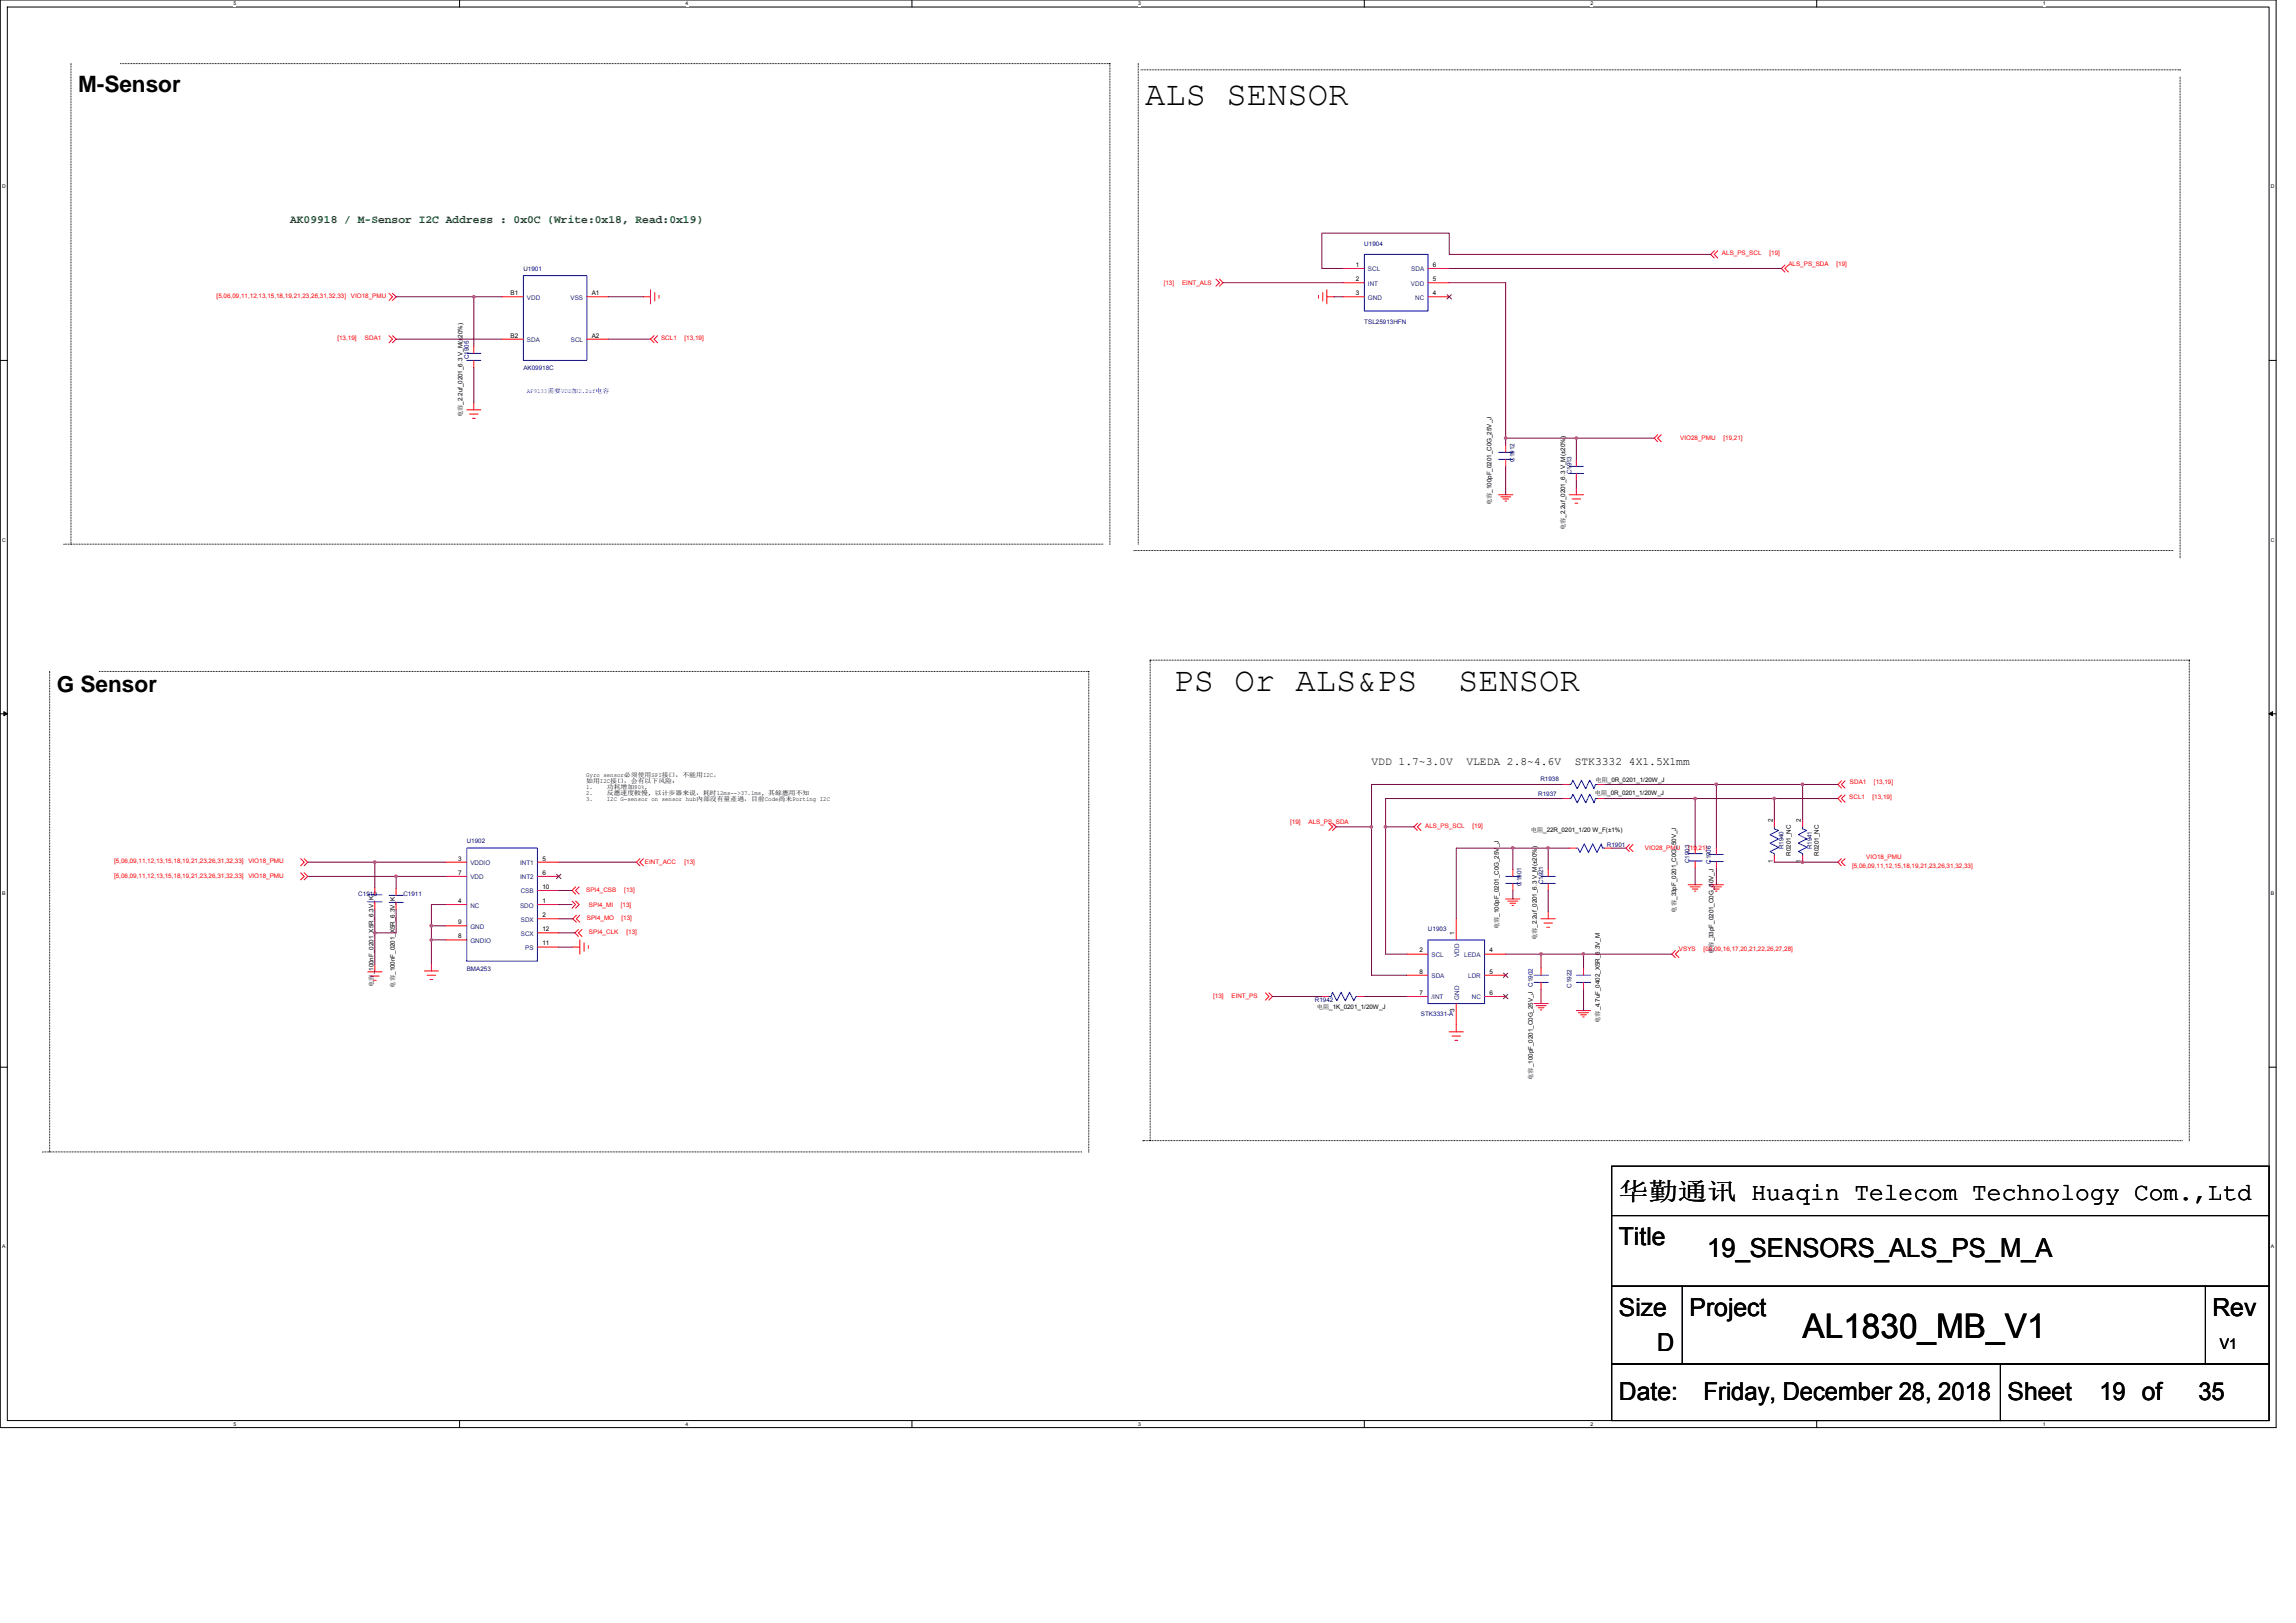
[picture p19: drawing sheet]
<svg xmlns="http://www.w3.org/2000/svg" width="297mm" height="210mm" viewBox="0 0 297 210" stroke-linecap="round" stroke-linejoin="round" font-family="sans-serif">
<defs><g id="words">
<g font-size="4.4">
<text x="148.2" y="13.5">ALS SENSOR</text>
<text x="151.8" y="89.5">PS Or ALS&amp;PS</text>
<text x="188.6" y="89.5">SENSOR</text>
<text x="233.2" y="173.1">AL1830_MB_V1</text>
</g>
<text font-size="3.4" x="220.9" y="162.6">19_SENSORS_ALS_PS_M_A</text>
<g font-size="3.2">
<text x="209.4" y="155.2">华勤通讯 Huaqin Telecom Technology Com.,Ltd</text>
<text x="209.4" y="161.1">Title</text>
<text x="209.4" y="170.2">Size</text>
<text x="218.6" y="170.2">Project</text>
<text x="286.2" y="170.2">Rev</text>
<text x="214.4" y="174.8">D</text>
<text x="209.4" y="181.2">Date:</text>
<text x="220.4" y="181.2">Friday, December 28, 2018</text>
<text x="259.7" y="181.2">Sheet</text>
<text x="271.6" y="181.2">19 of</text>
<text x="284.4" y="181.2">35</text>
</g>
<g font-size="2.9">
<text x="10.1" y="11.9">M-Sensor</text>
<text x="7.3" y="89.6">G Sensor</text>
</g>
<text font-size="1.9" x="287.2" y="174.5">V1</text>
<text font-size="1.5" fill="#008000" x="37.5" y="28.9">AK09918 / M-Sensor I2C Address : 0x0C (Write:0x18, Read:0x19)</text>
<g font-size="1.5">
<text x="177.4" y="99">VDD 1.7~3.0V</text>
<text x="189.7" y="99">VLEDA 2.8~4.6V</text>
<text x="203.7" y="99">STK3332 4X1.5X1mm</text>
</g>
<g font-size=".8" fill="#000080">
<text x="67.7" y="35">U1901</text>
<text x="176.5" y="31.8">U1904</text>
<text x="176.5" y="41.9">TSL25913HFN</text>
<text x="60.7" y="46.5" transform="rotate(-90 60.7 46.5)">C1905</text>
<text x="67.7" y="47.9">AK09918C</text>
<text x="195.9" y="59.7" transform="rotate(-90 195.9 59.7)">C1912</text>
<text x="203.3" y="61.4" transform="rotate(-90 203.3 61.4)">C1913</text>
<text x="199.3" y="101">R1938</text>
<text x="199" y="103">R1937</text>
<text x="60.4" y="109.1">U1902</text>
<text x="207.9" y="109.5">R1901</text>
<text x="218.6" y="111.7" transform="rotate(-90 218.6 111.7)">C1903</text>
<text x="221.3" y="111.8" transform="rotate(-90 221.3 111.8)">C1906</text>
<text x="230.8" y="109.9" transform="rotate(-90 230.8 109.9)">R1940</text>
<text x="234.4" y="109.9" transform="rotate(-90 234.4 109.9)">R1941</text>
<text x="46.4" y="115.9">C1910</text>
<text x="52.2" y="115.9">C1911</text>
<text x="196.8" y="114.6" transform="rotate(-90 196.8 114.6)">C1901</text>
<text x="199.7" y="114.4" transform="rotate(-90 199.7 114.4)">C1921</text>
<text x="60.4" y="125.6">BMA253</text>
<text x="184.7" y="120.5">U1903</text>
<text x="170.1" y="129.6">R1942</text>
<text x="183.8" y="131.5">STK3331-A</text>
<text x="198.3" y="127.7" transform="rotate(-90 198.3 127.7)">C1902</text>
<text x="203.3" y="127.8" transform="rotate(-90 203.3 127.8)">C1922</text>
</g>
<g font-size=".8">
<text x="175.4" y="34.5">1</text>
<text x="185.4" y="34.5">6</text>
<text x="66.1" y="38.2">B1</text>
<text x="76.6" y="38.2">A1</text>
<text x="175.4" y="36.4">2</text>
<text x="175.4" y="38.2">3</text>
<text x="185.4" y="36.4">5</text>
<text x="185.4" y="38.2">4</text>
<text x="66.1" y="43.7">B2</text>
<text x="76.6" y="43.7">A2</text>
<text x="59.9" y="54" transform="rotate(-90 59.9 54)">电容_2.2uf_0201_6.3 V_M(±20%)</text>
<text x="193" y="65.4" transform="rotate(-90 193 65.4)">电容_100pF_0201_C0G_25V_J</text>
<text x="202.5" y="68.6" transform="rotate(-90 202.5 68.6)">电容_2.2uf_0201_6.3 V_M(±20%)</text>
<text x="75.8" y="100.5">Gyro sensor必须使用SPI接口，不能用I2C。</text>
<text x="75.8" y="101.3">如用I2C接口，会有以下风险：</text>
<text x="206.4" y="101.1">电阻_0R_0201_1/20W_J</text>
<text x="75.8" y="102.1">1.</text>
<text x="75.8" y="103.7">3.</text>
<text x="75.8" y="102.9">2.</text>
<text x="78.5" y="103.7">I2C G-sensor on sensor hub內部沒有量產過，目前Code尚未Porting I2C</text>
<text x="78.5" y="102.1">功耗增加80%,</text>
<text x="78.5" y="102.9">反應速度較慢, 以计步器来说，耗时12ms--&gt;37.1ms, 其餘應用不知</text>
<text x="198.1" y="107.7">电阻_22R_0201_1/20 W_F(±1%)</text>
<text x="206.3" y="102.8">电阻_0R_0201_1/20W_J</text>
<text x="229.3" y="106.3" transform="rotate(-90 229.3 106.3)">2</text>
<text x="233" y="106.3" transform="rotate(-90 233 106.3)">2</text>
<text x="59.3" y="111.3">3</text>
<text x="59.3" y="113.2">7</text>
<text x="70.2" y="111.3">5</text>
<text x="70.2" y="113.2">6</text>
<text x="229.3" y="111.7" transform="rotate(-90 229.3 111.7)">1</text>
<text x="231.7" y="110.7" transform="rotate(-90 231.7 110.7)">R0201_NC</text>
<text x="233" y="111.7" transform="rotate(-90 233 111.7)">1</text>
<text x="235.3" y="110.7" transform="rotate(-90 235.3 110.7)">R0201_NC</text>
<text x="59.3" y="116.8">4</text>
<text x="59.3" y="119.6">9</text>
<text x="70.2" y="118.7">2</text>
<text x="70.2" y="115">10</text>
<text x="70.2" y="116.8">1</text>
<text x="216.8" y="118.1" transform="rotate(-90 216.8 118.1)">电容_33pF_0201_C0G_50V_J</text>
<text x="59.3" y="121.4">8</text>
<text x="70.2" y="120.5">12</text>
<text x="70.2" y="122.3">11</text>
<text x="183.6" y="123.2">2</text>
<text x="183.6" y="126">8</text>
<text x="188.2" y="121" transform="rotate(-90 188.2 121)">1</text>
<text x="192.7" y="123.2">4</text>
<text x="192.7" y="126">5</text>
<text x="193.9" y="120.2" transform="rotate(-90 193.9 120.2)">电容_100pF_0201_C0G_25V_J</text>
<text x="198.8" y="121.7" transform="rotate(-90 198.8 121.7)">电容_2.2uf_0201_6.3 V_M(±20%)</text>
<text x="221.7" y="123.4" transform="rotate(-90 221.7 123.4)">电容_33pF_0201_C0G_50V_J</text>
<text x="48.3" y="127.7" transform="rotate(-90 48.3 127.7)">电容_100nF_0201_X5R_6.3V_K</text>
<text x="51.1" y="127.8" transform="rotate(-90 51.1 127.8)">电容_100nF_0201_X5R_6.3V_K</text>
<text x="170.4" y="130.6">电阻_1K_0201_1/20W_J</text>
<text x="183.6" y="128.7">7</text>
<text x="188.2" y="130.9" transform="rotate(-90 188.2 130.9)">3</text>
<text x="192.7" y="128.7">6</text>
<text x="207" y="132.4" transform="rotate(-90 207 132.4)">电容_4.7uF_0402_X5R_6.3V_M</text>
<text x="198.3" y="139.7" transform="rotate(-90 198.3 139.7)">电容_100pF_0201_C0G_25V_J</text>
</g>
<g font-size=".8" fill="#004080">
<text x="177" y="35.1">SCL</text>
<text x="182.6" y="35.1">SDA</text>
<text x="68.2" y="38.8">VDD</text>
<text x="73.8" y="38.8">VSS</text>
<text x="177" y="37">INT</text>
<text x="177" y="38.8">GND</text>
<text x="182.5" y="37">VDD</text>
<text x="183.1" y="38.8">NC</text>
<text x="68.2" y="44.3">SDA</text>
<text x="73.8" y="44.3">SCL</text>
<text x="60.9" y="111.9">VDDIO</text>
<text x="60.9" y="113.8">VDD</text>
<text x="67.3" y="111.9">INT1</text>
<text x="67.3" y="113.8">INT2</text>
<text x="60.9" y="117.4">NC</text>
<text x="67.3" y="117.4">SDO</text>
<text x="67.4" y="115.6">CSB</text>
<text x="67.4" y="119.3">SDX</text>
<text x="60.9" y="122">GNDIO</text>
<text x="60.9" y="120.2">GND</text>
<text x="67.4" y="121.1">SCX</text>
<text x="68" y="122.9">PS</text>
<text x="185.2" y="123.8">SCL</text>
<text x="188.8" y="123.8" transform="rotate(-90 188.8 123.8)">VDD</text>
<text x="189.4" y="123.8">LEDA</text>
<text x="185.2" y="126.6">SDA</text>
<text x="185.2" y="129.3">/INT</text>
<text x="188.8" y="129.4" transform="rotate(-90 188.8 129.4)">GND</text>
<text x="189.9" y="126.6">LDR</text>
<text x="190.4" y="129.3">NC</text>
</g>
<g font-size=".8" fill="#f00">
<text x="222.8" y="33">ALS_PS_SCL</text>
<text x="228.9" y="33">[19]</text>
<text x="231.4" y="34.4">ALS_PS_SDA</text>
<text x="237.6" y="34.4">[19]</text>
<text x="28" y="38.6">[5,06,09,11,12,13,15,18,19,21,23,26,31,32,33]</text>
<text x="45.4" y="38.6">VIO18_PMU</text>
<text x="150.6" y="36.8">[13]</text>
<text x="152.9" y="36.8">EINT_ALS</text>
<text x="43.6" y="44">[13,19]</text>
<text x="47.2" y="44">SDA1</text>
<text x="85.5" y="44">SCL1</text>
<text x="88.6" y="44">[13,19]</text>
<text x="217.4" y="57">VIO28_PMU</text>
<text x="223" y="57">[19,21]</text>
<text x="239.3" y="101.5">SDA1</text>
<text x="242.4" y="101.5">[13,19]</text>
<text x="166.9" y="106.6">[19]</text>
<text x="169.3" y="106.6">ALS_PS_SDA</text>
<text x="184.4" y="107.1">ALS_PS_SCL</text>
<text x="190.5" y="107.1">[19]</text>
<text x="239.2" y="103.4">SCL1</text>
<text x="242.2" y="103.4">[13,19]</text>
<text x="14.8" y="111.7">[5,06,09,11,12,13,15,18,19,21,23,26,31,32,33]</text>
<text x="14.8" y="113.6">[5,06,09,11,12,13,15,18,19,21,23,26,31,32,33]</text>
<text x="32.1" y="111.7">VIO18_PMU</text>
<text x="32.1" y="113.6">VIO18_PMU</text>
<text x="83.4" y="111.8">EINT_ACC</text>
<text x="88.6" y="111.8">[13]</text>
<text x="212.8" y="110">VIO28_PMU</text>
<text x="218.4" y="110">[19,21]</text>
<text x="239.6" y="112.3">[5,06,09,11,12,15,18,19,21,23,26,31,32,33]</text>
<text x="241.4" y="111.2">VIO18_PMU</text>
<text x="75.8" y="115.4">SPI4_CSB</text>
<text x="75.9" y="119">SPI4_MO</text>
<text x="76.2" y="117.4">SPI4_MI</text>
<text x="80.3" y="117.4">[13]</text>
<text x="80.4" y="119">[13]</text>
<text x="80.8" y="115.4">[13]</text>
<text x="76.2" y="120.9">SPI4_CLK</text>
<text x="81" y="120.9">[13]</text>
<text x="217.2" y="123.1">VSYS</text>
<text x="220.4" y="123.1">[08,09,16,17,20,21,22,26,27,28]</text>
<text x="156.9" y="129.2">[13]</text>
<text x="159.3" y="129.2">EINT_PS</text>
</g>
<text font-size=".8" fill="#00f" x="68.2" y="50.8">AF9133需要VDD加2.2uf电容</text>
<g font-size=".7">
<text x="30.2" y=".7">5</text>
<text x="88.7" y=".7">4</text>
<text x="147.2" y=".7">3</text>
<text x="205.8" y=".7">2</text>
<text x="264.3" y=".7">1</text>
<text x=".3" y="24.4">D</text>
<text x="293.8" y="24.4">D</text>
<text x=".3" y="70.1">C</text>
<text x="293.8" y="70.1">C</text>
<text x=".3" y="115.8">B</text>
<text x="293.8" y="115.8">B</text>
<text x=".3" y="161.5">A</text>
<text x="293.8" y="161.5">A</text>
<text x="30.2" y="184.5">5</text>
<text x="88.7" y="184.5">4</text>
<text x="147.2" y="184.5">3</text>
<text x="205.8" y="184.5">2</text>
<text x="264.3" y="184.5">1</text>
</g>
</g></defs>
<path d="M0 0h294.5v184.7h-294.5zM.9 .9h292.7v182.9h-292.7z" fill="none" stroke="#000" stroke-width=".13"/>
<g fill="#fff">
<path d="M30.2 .1h.4v.7h-.4z"/>
<path d="M30.2 183.9h.4v.7h-.4z"/>
</g>
<path d="M59.5 0v.9M59.5 183.8v.9" fill="none" stroke="#000" stroke-width=".13"/>
<g fill="#fff">
<path d="M88.7 .1h.4v.7h-.4z"/>
<path d="M88.7 183.9h.4v.7h-.4z"/>
</g>
<path d="M118 0v.9M118 183.8v.9" fill="none" stroke="#000" stroke-width=".13"/>
<g fill="#fff">
<path d="M147.2 .1h.4v.7h-.4z"/>
<path d="M147.2 183.9h.4v.7h-.4z"/>
</g>
<path d="M176.5 0v.9M176.5 183.8v.9" fill="none" stroke="#000" stroke-width=".13"/>
<g fill="#fff">
<path d="M205.8 .1h.3v.7h-.3z"/>
<path d="M205.8 183.9h.3v.7h-.3z"/>
</g>
<path d="M235 0v.9M235 183.8v.9" fill="none" stroke="#000" stroke-width=".13"/>
<g fill="#fff">
<path d="M264.3 .1h.3v.7h-.3z"/>
<path d="M264.3 183.9h.3v.7h-.3z"/>
<path d="M.3 23.8h.4v.7h-.4z"/>
<path d="M293.8 23.8h.5v.7h-.5z"/>
<path d="M.3 69.5h.4v.7h-.4z"/>
<path d="M293.8 69.5h.5v.7h-.5z"/>
</g>
<path d="M0 46.6h.9M293.6 46.6h.9" fill="none" stroke="#000" stroke-width=".13"/>
<g fill="#fff">
<path d="M.3 115.2h.4v.8h-.4z"/>
<path d="M293.8 115.2h.4v.8h-.4z"/>
</g>
<path d="M0 92.4h.9M293.6 92.4h.9" fill="none" stroke="#000" stroke-width=".13"/>
<path d="M.5 92.1l.4 .3-.4 .2zM293.6 92.4l.4-.3v.5z" fill="#000" stroke="#000" stroke-width=".13"/>
<g fill="#fff">
<path d="M.3 160.9h.4v.8h-.4z"/>
<path d="M293.8 160.9h.4v.8h-.4z"/>
</g>
<g fill="none" stroke="#000" stroke-width=".13">
<path d="M9.2 8.2h.1M9.2 8.2v62.2M15.6 8.2h128M143.6 8.2h.1M143.6 8.2v62.2M147.3 8.2h.1M147.3 8.2v62.2M147.6 9h134.4M282 9h.1M282 10v62.1M8.3 70.4h.1M8.3 70.4h134.4"/>
<path d="M143.6 70.4h.1M146.7 71.2h.1M146.7 71.2h134.4M282 72.1h.1M6.4 86.9h.1M6.4 86.9v62.1M12.8 86.9h128.1M140.9 86.9h.1M140.9 86.9v62.1M148.8 85.4h.1M148.8 85.4v62.2M148.8 85.4h134.4"/>
<path d="M283.2 85.4h.1M283.2 85.4v62.2M0 138.1h.9M293.6 138.1h.9M5.5 149h.1M5.5 149h134.4M140.9 149h.1M147.9 147.6h.1M147.9 147.6h134.4M208.5 157.3h85.1v9.1h-85.1zM208.5 150.9h85.1v6.4h-85.1zM283.2 147.6h.1"/>
<path d="M208.5 176.5h50.3v7.3h-50.3zM208.5 166.4h9.2v10.1h-9.2zM217.7 166.4h67.6v10.1h-67.6zM258.8 176.5h34.8v7.3h-34.8zM285.3 166.4h8.3v10.1h-8.3z"/>
</g>
<g fill="none" stroke="#f00" stroke-width=".13">
<path d="M50.3 38l.5 .4-.5 .5M50.8 38l.4 .4-.4 .5M65 38.4h2.7M75.9 38.4h2.8M83.2 38.4h1M84.2 37.5v1.8M84.7 37.8v1.1M85.3 38.2v.4M157.3 36.1l.5 .5-.5 .4M157.8 36.1l.4 .5-.4 .4M170.6 38.2v.4M171.1 37.8v1.1"/>
<path d="M171.7 37.5v1.8M171.7 38.4h.9M173.8 34.7h2.7M173.8 36.6h2.7M173.8 38.4h2.7M184.7 38.4h2.8M184.7 36.6h2.8M184.7 34.7h2.8M221.8 32.4l-.5 .5 .5 .5M222.2 32.4l-.4 .5 .4 .5M230.9 34.3l-.4 .4 .4 .5M231.4 34.3l-.5 .4 .5 .5"/>
<path d="M50.3 43.4l.5 .5-.5 .4M50.8 43.4l.4 .5-.4 .4M60.4 53h1.8M60.7 53.6h1.1M61.1 54.1h.4M61.3 52.1v.9M61.3 46.6v.9M61.3 44.8v.9M65 43.9h2.7M75.9 43.9h2.8M84.6 43.4l-.4 .5 .4 .4M85.1 43.4l-.5 .5 .5 .4"/>
<path d="M194.8 57.6v.9M194.8 59.4v.9M203.9 59.4v.9M214.5 56.2l-.5 .5 .5 .4M214.9 56.2l-.4 .5 .4 .4M193.9 64h1.8M194.2 64.3h1.2M194.4 64.6h.8M194.7 64.8h.2M203 64h1.9M203.4 64.6h1.1M203.8 65.1h.3"/>
<path d="M203.9 63.1v.9M203.9 61.3v.9M38.9 111.1l.4 .4-.4 .5M38.9 112.9l.4 .5-.4 .4M39.3 111.1l.5 .4-.5 .5M39.3 112.9l.5 .5-.5 .4M48.5 114.9v.9M48.5 116.7v.9M51.2 114.9v.9M51.2 116.8v.9M57.6 111.5h2.8M57.6 117h2.8"/>
<path d="M57.6 113.4h2.8M57.6 119.8h2.8M69.5 117h2.8M69.5 118.9h2.8M69.5 111.5h2.8M69.5 113.4h2.8M69.5 115.2h2.8M74 116.6l.5 .4-.5 .5M74.5 114.7l-.5 .5 .5 .5M74.5 116.6l.4 .4-.4 .5M74.6 118.4l-.5 .5 .5 .4M74.9 114.7l-.4 .5 .4 .5"/>
<path d="M75 118.4l-.4 .5 .4 .4M82.8 111.1l-.5 .4 .5 .5M83.2 111.1l-.4 .4 .4 .5M171.9 106.5l.5 .5-.5 .4M172.4 106.5l.5 .5-.5 .4M183.4 106.5l-.5 .5 .5 .4M183.8 106.5l-.4 .5 .4 .4M188.4 118.9v2.7M194.8 116.3h1.8M195.1 116.6h1.3M195.3 116.9h.8M195.6 117.1h.2"/>
<path d="M195.7 112.5v.9M195.7 114.3v.9M199.4 118.9h1.8M199.7 119.4h1.1M200.1 120h.4M200.3 118v.9M200.3 114.3v.9M200.3 112.5v.9M202.1 103.3h.9M202.1 101.5h.9M203 109.7h.9M206.7 103.3h.9"/>
<path d="M206.7 101.5h.9M207.6 109.7h.9M210.8 109.3l-.4 .4 .4 .5M211.3 109.3l-.5 .4 .5 .5M218.4 114.5h1.8M218.7 114.7h1.2M218.9 115h.8M219.2 115.3h.2M219.3 109.5v.9M219.3 111.4v.9M221.1 114.5h1.9M221.4 114.7h1.3"/>
<path d="M221.7 115h.7M222 115.3h.1M222.1 109.6v1M222.1 111.5v.9M229.5 110.6v.9M229.5 106.1v.9M233.2 110.6v.9M233.2 106.1v.9M238.2 101l-.4 .5 .4 .5M238.2 102.9l-.4 .4 .4 .5M238.2 111.1l-.4 .4 .4 .5M238.7 101l-.5 .5 .5 .5"/>
<path d="M238.7 102.9l-.5 .4 .5 .5M238.7 111.1l-.5 .4 .5 .5M47.6 125.7h1.8M47.9 126.3h1.1M48.3 126.8h.4M48.5 124.8v.9M54.9 125.6h1.8M55.3 126.2h1.1M55.6 126.7h.4M55.8 124.7v.9M57.6 121.6h2.8M69.5 122.5h2.8"/>
<path d="M69.5 120.7h2.8M74.1 122.5h.9M74.8 120.2l-.4 .5 .4 .5M75 121.6v1.8M75.3 120.2l-.5 .5 .5 .5M75.6 122v1.1M76.1 122.3v.4M163.7 128.5l.5 .4-.5 .5M164.2 128.5l.4 .4-.4 .5M171 128.9h.9M175.6 128.9h.9M182 123.4h2.7"/>
<path d="M182 126.2h2.7M182 128.9h2.7M187.5 133.5h1.8M187.9 134h1.1M188.2 134.6h.4M188.4 129.8v3.7M192.1 123.4h2.7M192.1 126.2h2.7M192.1 128.9h2.7M198.5 129.8h1.8M198.7 130.1h1.3M199 130.4h.7"/>
<path d="M199.3 130.7h.2M199.4 125.3v.9M199.4 127.1v.9M203.9 130.7h1.9M204.2 131h1.3M204.5 131.3h.7M204.8 131.6h.2M204.9 125.3v.9M204.9 127.1v.9M216.7 123l-.4 .4 .4 .5M217.2 123l-.5 .4 .5 .5"/>
</g>
<g fill="none" stroke="#00f" stroke-width=".13">
<path d="M67.7 38.4h.1M67.7 35.7h8.2v10.9h-8.2zM75.9 38.4h.1M176.5 33.8h.1M176.5 35.7h.1M176.5 37.5h.1M176.5 39.3h.1M176.5 32.9h8.2v7.3h-8.2zM184.7 39.3h.1M184.7 37.5h.1M184.7 35.7h.1M184.7 33.8h.1"/>
<path d="M60.4 46.6h1.8M60.4 45.7h1.8M61.3 46.6h.1M61.3 45.7h.1M67.7 43.9h.1M75.9 43.9h.1M193.9 58.5h1.8M193.9 59.4h1.8M194.8 58.5h.1M194.8 59.4h.1M203 61.3h1.9M203 60.3h1.9"/>
<path d="M203.9 61.3h.1M203.9 60.3h.1M47.6 115.8h1.8M47.6 116.7h1.8M48.5 115.8h.1M48.5 116.7h.1M50.3 115.8h1.9M50.3 116.8h1.9M51.2 115.8h.1M51.2 116.8h.1M60.4 119.8h.1M60.4 113.4h.1"/>
<path d="M60.4 117h.1M60.4 111.5h.1M60.4 109.7h9.1v14.7h-9.1zM69.5 115.2h.1M69.5 113.4h.1M69.5 111.5h.1M69.5 118.9h.1M69.5 117h.1M194.8 113.4h1.8M194.8 114.3h1.8M195.7 113.4h.1M195.7 114.3h.1"/>
<path d="M199.4 114.3h1.8M199.4 113.4h1.8M200.3 114.3h.1M200.3 113.4h.1M203 103.3h.1M203 101.5h.1M203 103.3h.2l.3-.5 .5 1.1 .6-1.1 .5 1.1 .6-1.1 .5 1.1 .2-.6h.3M203 101.5h.2l.3-.6 .5 1.1 .6-1.1 .5 1.1 .6-1.1 .5 1.1 .2-.5h.3M203.9 109.7h.1M203.9 109.7h.2l.3 .6 .6-1.1 .5 1.1 .6-1.1 .5 1.1 .6-1.1 .1 .5h.3M206.7 103.3h.1M206.7 101.5h.1"/>
<path d="M207.6 109.7h.1M218.4 110.4h1.8M218.4 111.4h1.8M219.3 110.4h.1M219.3 111.4h.1M221.1 110.6h1.9M221.1 111.5h1.9M222.1 110.6h.1M222.1 111.5h.1M229.5 107h.1M229.5 110.6h.1M229.5 107v.3l.6 .1-1.1 .6 1.1 .5-1.1 .6 1.1 .5-1.1 .6 .5 .2v.2"/>
<path d="M233.2 107h.1M233.2 110.6h.1M233.2 107v.3l.6 .1-1.1 .6 1.1 .5-1.1 .6 1.1 .5-1.1 .6 .5 .2v.2M60.4 121.6h.1M69.5 120.7h.1M69.5 122.5h.1M171.9 128.9h.1M171.9 128.9h.3l.2-.5 .5 1.1 .6-1.1 .6 1.1 .5-1.1 .6 1.1 .2-.6h.2M175.6 128.9h.1M184.7 121.6h7.4v8.2h-7.4zM198.5 126.2h1.8M198.5 127.1h1.8"/>
<path d="M199.4 126.2h.1M199.4 127.1h.1M203.9 126.2h1.9M203.9 127.1h1.9M204.9 126.2h.1M204.9 127.1h.1"/>
</g>
<path d="M187.2 38.1l.6 .6M187.8 38.1l-.6 .6M72 113.1l.6 .6M72.6 113.1l-.6 .6M194.5 125.9l.6 .6M194.5 128.7l.6 .5M195.1 125.9l-.6 .6M195.1 128.7l-.6 .5" fill="none" stroke="#804000" stroke-width=".13"/>
<g fill="none" stroke="#800040" stroke-width=".13">
<path d="M51.2 38.4h10.1M61.3 38.4v6.4M61.3 38.4h3.7M78.7 38.4h4.5M158.2 36.6h15.6M172.6 38.4h1.2M187.5 34.7h43M187.5 36.6h7.3v20.1M221.3 32.9h-33.8v-2.7h-16.5v4.5h2.8M51.2 43.9h13.8M61.3 47.5v4.6M78.7 43.9h5.5"/>
<path d="M194.8 56.7h9.1M194.8 56.7v.9M203.9 56.7h10.1M203.9 56.7v2.7M194.8 60.3v3.7M203.9 62.2v.9M39.8 113.4h11.4M39.8 111.5h8.7M48.5 111.5h9.1M48.5 117.6v3.1M48.5 111.5v3.4M51.2 113.4h6.4"/>
<path d="M51.2 117.7v3h-2.7M51.2 113.4v1.5M55.8 119.8v1.8M55.8 119.8h1.8M57.6 117h-1.8v2.8M72.3 111.5h10M72.3 117h1.7M72.3 115.2h1.7M72.3 118.9h1.8M172.9 107h4.5M177.4 107v19.2h4.6M179.3 107v16.4h2.7"/>
<path d="M179.3 107h3.6M195.7 115.2v1.1M195.7 109.7v2.8M200.3 115.2v2.8M200.3 109.7h2.7M200.3 109.7h-11.9v9.2M200.3 109.7v2.8M202.1 101.5h-24.7v5.5M202.1 103.3h-22.8v3.7M207.6 101.5h14.5M207.6 103.3h11.7M208.5 109.7h1.9"/>
<path d="M219.3 112.3v2.2M219.3 103.3h10.2M219.3 103.3v6.2M222.1 101.5h11.1M222.1 112.4v2.1M222.1 101.5v8.1M229.5 103.3v2.8M229.5 103.3h8.3M229.5 111.5h8.3M233.2 101.5v4.6M233.2 101.5h4.6M48.5 120.7v4.1"/>
<path d="M55.8 121.6v3.1M55.8 121.6h1.8M72.3 120.7h2.1M72.3 122.5h1.8M164.6 128.9h6.4M176.5 128.9h5.5M194.8 123.4h4.6M199.4 128v1.8M199.4 123.4h5.5M199.4 123.4v1.9M204.9 123.4v1.9M204.9 128v2.7"/>
<path d="M204.9 123.4h11.4"/>
</g>
<g fill="#f0f" stroke="#f0f" stroke-width=".13">
<path d="M51.1 113.2h.3v.3h-.3z" fill-rule="evenodd"/>
<path d="M55.7 121.5h.2v.2h-.2z" fill-rule="evenodd"/>
<path d="M55.7 119.6h.2v.3h-.2z" fill-rule="evenodd"/>
<path d="M229.4 103.2h.3v.2h-.3z" fill-rule="evenodd"/>
<path d="M221.9 101.3h.3v.3h-.3z" fill-rule="evenodd"/>
<path d="M179.1 106.9h.3v.2h-.3z" fill-rule="evenodd"/>
<path d="M233.1 101.3h.2v.3h-.2z" fill-rule="evenodd"/>
<path d="M51.1 113.2h.3v.3h-.3z" fill-rule="evenodd"/>
<path d="M55.7 121.5h.2v.2h-.2z" fill-rule="evenodd"/>
<path d="M55.7 119.6h.2v.3h-.2z" fill-rule="evenodd"/>
<path d="M229.4 103.2h.3v.2h-.3z" fill-rule="evenodd"/>
<path d="M221.9 101.3h.3v.3h-.3z" fill-rule="evenodd"/>
<path d="M179.1 106.9h.3v.2h-.3z" fill-rule="evenodd"/>
<path d="M233.1 101.3h.2v.3h-.2z" fill-rule="evenodd"/>
<circle cx="61.3" cy="38.4" r=".17"/>
<circle cx="48.5" cy="120.7" r=".17"/>
<circle cx="48.5" cy="111.5" r=".17"/>
<circle cx="219.3" cy="103.3" r=".17"/>
<circle cx="204.8" cy="123.4" r=".17"/>
<circle cx="199.4" cy="123.4" r=".17"/>
<circle cx="195.7" cy="109.7" r=".17"/>
<circle cx="203.9" cy="56.7" r=".17"/>
<circle cx="200.3" cy="109.7" r=".17"/>
<circle cx="194.8" cy="56.7" r=".17"/>
<circle cx="177.4" cy="107" r=".17"/>
<circle cx="233.2" cy="111.5" r=".17"/>
</g>
<use href="#words"/>
</svg>
